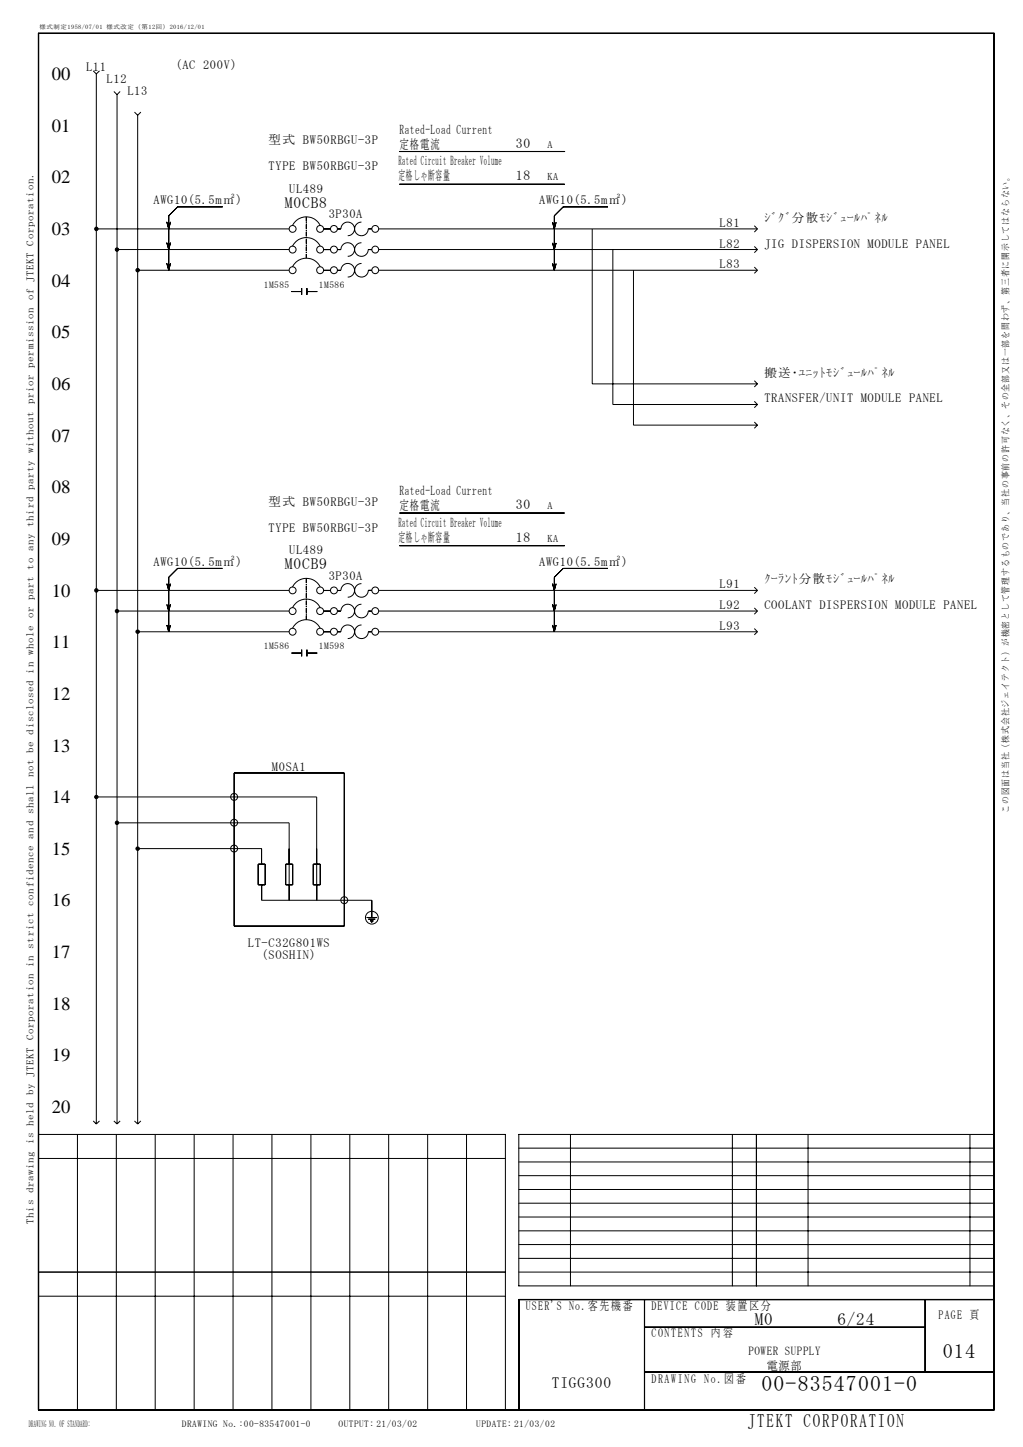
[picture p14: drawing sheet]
<svg xmlns="http://www.w3.org/2000/svg" width="210mm" height="297mm" viewBox="0 0 210 297" stroke-linecap="round" stroke-linejoin="round" font-family="sans-serif">
<defs><g id="words">
<text font-size="4.5" x="156.3" y="285.6">00-83547001-0</text>
<text font-size="4.2" x="193.5" y="278.8">014</text>
<text font-size="3.9" x="153.5" y="292.9">JTEKT CORPORATION</text>
<g font-size="3.8">
<text x="10.7" y="16.4">00</text>
<text x="10.7" y="27.1">01</text>
<text x="10.7" y="37.7">02</text>
<text x="10.7" y="48.3">03</text>
<text x="10.7" y="58.9">04</text>
<text x="10.7" y="69.5">05</text>
<text x="10.7" y="80.1">06</text>
<text x="10.7" y="90.7">07</text>
<text x="10.7" y="101.3">08</text>
<text x="10.7" y="111.9">09</text>
<text x="10.7" y="122.5">10</text>
<text x="10.7" y="133.1">11</text>
<text x="10.7" y="143.7">12</text>
<text x="10.7" y="154.3">13</text>
<text x="10.7" y="164.9">14</text>
<text x="10.7" y="175.5">15</text>
<text x="10.7" y="186.1">16</text>
<text x="10.7" y="196.7">17</text>
<text x="10.7" y="207.3">18</text>
<text x="10.7" y="217.9">19</text>
<text x="10.7" y="228.5">20</text>
</g>
<g font-size="3.5">
<text x="154.9" y="272">M0</text>
<text x="171.9" y="272">6/24</text>
</g>
<g font-size="3.2">
<text x="58.5" y="42.7">M0CB8</text>
<text x="58.5" y="116.9">M0CB9</text>
<text x="113.3" y="285">TIGG300</text>
</g>
<g font-size="2.8">
<text x="82" y="27.4">Rated-Load Current</text>
<text x="81.8" y="33.9">Rated Circuit Breaker Volume</text>
<text x="82" y="30.5">定格電流</text>
<text x="105.9" y="30.3">30</text>
<text x="81.8" y="37">定格しゃ断容量</text>
<text x="105.9" y="37">18</text>
<text x="82" y="101.6">Rated-Load Current</text>
<text x="82" y="104.7">定格電流</text>
<text x="105.9" y="104.5">30</text>
<text x="81.8" y="108.1">Rated Circuit Breaker Volume</text>
<text x="81.8" y="111.3">定格しゃ断容量</text>
<text x="105.9" y="111.2">18</text>
</g>
<g font-size="2.6">
<text x="17.7" y="14.6">L11</text>
<text x="21.9" y="17.1">L12</text>
<text x="36" y="14.3">(AC 200V)</text>
<text x="26.1" y="19.6">L13</text>
<text x="55.1" y="29.6">型式 BW50RBGU-3P</text>
<text x="55.1" y="34.9">TYPE BW50RBGU-3P</text>
<text x="31.5" y="41.9">AWG10(5.5m㎡)</text>
<text x="59.4" y="39.6">UL489</text>
<text x="110.7" y="41.9">AWG10(5.5m㎡)</text>
<text x="67.5" y="44.8">3P30A</text>
<text x="147.7" y="46.6">L81</text>
<text x="156.9" y="45.5">ｼﾞｸﾞ分散ﾓｼﾞｭｰﾙﾊﾟﾈﾙ</text>
<text x="147.7" y="50.8">L82</text>
<text x="156.9" y="50.8">JIG DISPERSION MODULE PANEL</text>
<text x="147.7" y="55.1">L83</text>
<text x="156.9" y="77.3">搬送･ﾕﾆｯﾄﾓｼﾞｭｰﾙﾊﾟﾈﾙ</text>
<text x="156.9" y="82.6">TRANSFER/UNIT MODULE PANEL</text>
<text x="55.1" y="103.8">型式 BW50RBGU-3P</text>
<text x="55.1" y="109.1">TYPE BW50RBGU-3P</text>
<text x="59.4" y="113.8">UL489</text>
<text x="31.5" y="116.1">AWG10(5.5m㎡)</text>
<text x="67.5" y="119">3P30A</text>
<text x="110.7" y="116.1">AWG10(5.5m㎡)</text>
<text x="156.9" y="119.7">ｸｰﾗﾝﾄ分散ﾓｼﾞｭｰﾙﾊﾟﾈﾙ</text>
<text x="147.7" y="120.8">L91</text>
<text x="147.7" y="125">L92</text>
<text x="156.9" y="125">COOLANT DISPERSION MODULE PANEL</text>
<text x="147.7" y="129.3">L93</text>
<text x="55.8" y="158.2">M0SA1</text>
<text x="50.9" y="194.5">LT-C32G801WS</text>
<text x="53.7" y="196.9">(SOSHIN)</text>
<text x="107.9" y="268.9">USER'S No.客先機番</text>
<text x="133.7" y="268.9">DEVICE CODE 装置区分</text>
<text x="133.7" y="274.5">CONTENTS 内 容</text>
<text x="192.7" y="270.7">PAGE 頁</text>
<text x="133.7" y="283.8">DRAWING No.図 番</text>
</g>
<g font-size="2.5">
<text x="153.6" y="278.1">POWER SUPPLY</text>
<text x="157.4" y="281.3">電源部</text>
</g>
<g font-size="2.1">
<text x="112.4" y="30.3">A</text>
<text x="112.4" y="37">KA</text>
<text x="112.4" y="104.5">A</text>
<text x="112.4" y="111.3">KA</text>
<text x="6.9" y="251.2" transform="rotate(-90 6.9 251.2)">This drawing is held by JTEKT Corporation in strict confidence and shall not be disclosed in whole or part to any third party without prior permission of JTEKT Corporation.</text>
</g>
<g font-size="1.9">
<text x="54.2" y="59.1">1M585</text>
<text x="65.5" y="59.1">1M586</text>
<text x="54.2" y="133.3">1M586</text>
<text x="65.5" y="133.3">1M598</text>
<text x="207.1" y="166.9" transform="rotate(-90 207.1 166.9)">この図面は当社（株式会社ジェイテクト）が機密として管理するものであり、当社の事前の許可なく、その全部又は一部を問わず、第三者に開示してはならない。</text>
<text x="5.9" y="293">DRAWING NO. OF STANDARD:</text>
<text x="37.3" y="293">DRAWING No.:00-83547001-0</text>
<text x="69.5" y="293">OUTPUT: 21/03/02</text>
<text x="97.8" y="293">UPDATE: 21/03/02</text>
</g>
<text font-size="1.3" x="8.1" y="6">様式制定1958/07/01 様式改定（第12回）2016/12/01</text>
</g></defs>
<g fill="none" stroke="#000" stroke-width=".21">
<path d="M7.9 6.8v282.6M7.9 6.8h196.1v282.6h-196.1zM7.9 6.9h196.1M19.1 14.5l.7 .7M19.8 15.2v215.5M20.4 14.5l-.6 .7M23.4 18.8l.6 .6M24 19.4v211.3M24.7 18.8l-.7 .6M204.1 6.8v282.6M27.6 23l.7 .7M28.3 23.7v207"/>
<path d="M28.9 23l-.6 .7M82 31.1h33.9M82 37.8h33.9M19.8 47h39.6M24 51.2h35.4M28.3 55.5h31.1M34.2 49.8l.4 1.4 .4-1.3M34.2 45.6l.4 1.4 .4-1.4M34.2 54.1l.4 1.4M35 54.1l-.4 1.4M36.5 42.5h9.2M45.7 42.5h-9.2l-1.9 1.8v11.2"/>
<path d="M59.8 59.8h2.1M59.8 59.9h2.1M61.9 59.1v1.4M63 59.1v1.4M63 59.8h2.1M63 59.9h2.1M65.7 46.3a3.2 3.2 0 0 0-2.8-1.8 3.2 3.2 0 0 0-2.9 1.8M65.7 50.5a3.2 3.2 0 0 0-2.8-1.7 3.2 3.2 0 0 0-2.9 1.7M65.7 54.8a3.2 3.2 0 0 0-2.8-1.8 3.2 3.2 0 0 0-2.9 1.8M66.4 47h1.4M66.4 51.2h1.4M66.4 55.5h1.4"/>
<path d="M69.3 47h.7M69.3 51.2h.7M69.3 55.5h.7M70 47a1.4 1.4 0 0 1 1.4-1.4 1.4 1.4 0 0 1 1.4 1.4 1.4 1.4 0 0 1-1.4 1.4M70 51.2a1.4 1.4 0 0 1 1.4-1.4 1.4 1.4 0 0 1 1.4 1.4 1.4 1.4 0 0 1-1.4 1.4M70 55.5a1.4 1.4 0 0 1 1.4-1.4 1.4 1.4 0 0 1 1.4 1.4 1.4 1.4 0 0 1-1.4 1.4M71.4 48.4h.1M71.4 52.6h.1M71.4 56.9h.1M74.2 45.6a1.4 1.4 0 0 0-1.4 1.4 1.4 1.4 0 0 0 1.4 1.4 1.4 1.4 0 0 0 1.4-1.4h.7M74.2 54.1a1.4 1.4 0 0 0-1.4 1.4 1.4 1.4 0 0 0 1.4 1.4 1.4 1.4 0 0 0 1.4-1.4h.7M74.2 49.8a1.4 1.4 0 0 0-1.4 1.4 1.4 1.4 0 0 0 1.4 1.4 1.4 1.4 0 0 0 1.4-1.4h.7"/>
<path d="M74.2 54.1h.1M75.6 55.5h.7M75.6 47h.7M77.7 47h77.8M77.7 51.2h77.8M77.7 55.5h77.8M113.4 49.8l.4 1.4 .4-1.3M113.4 45.6l.4 1.4 .4-1.4M113.4 54.1l.4 1.4M113.8 44.3v11.2M114.2 54.1l-.4 1.4M115.6 42.5h9.2"/>
<path d="M121.6 47v31.8h33.9M124.8 42.5h-9.2l-1.8 1.8v11.2M125.8 51.2v31.8h29.7M130 55.5v31.8h25.5M154.8 46.3l.7 .7M154.8 50.6l.7 .6M154.8 54.8l.7 .7M155.5 47l-.7 .6M155.5 51.2l-.7 .7M155.5 55.5l-.7 .6M154.8 78.1l.7 .7M155.5 78.8l-.7 .6"/>
<path d="M154.8 82.4l.7 .6M154.8 86.6l.7 .7M155.5 83l-.7 .7M155.5 87.3l-.7 .6M35 119.8l-.4 1.4-.4-1.4 .4 1.4M45.7 116.7h-9.2l-1.9 1.8v11.2M74.2 119.8a1.4 1.4 0 0 0-1.4 1.4 1.4 1.4 0 0 0 1.4 1.4 1.4 1.4 0 0 0 1.4-1.4h.7M82 105.3h33.9M82 112h33.9M113.4 119.8l.4 1.4 .4-1.4M113.8 118.5v11.2M124.8 116.7h-9.2l-1.8 1.8v11.2"/>
<path d="M19.8 121.2h39.6M24 125.4h35.4M28.3 129.7h31.1M34.2 124.1l.4 1.3 .4-1.3M34.2 128.3l.4 1.4M35 128.3l-.4 1.4M59.8 134h2.1M59.8 134.1h2.1M61.9 133.3v1.4M63 133.3v1.4M63 134h2.1M63 134.1h2.1"/>
<path d="M65.7 120.5a3.2 3.2 0 0 0-2.8-1.8 3.2 3.2 0 0 0-2.9 1.8M65.7 124.7a3.2 3.2 0 0 0-2.8-1.7 3.2 3.2 0 0 0-2.9 1.8M65.7 129a3.2 3.2 0 0 0-2.8-1.8 3.2 3.2 0 0 0-2.9 1.8M66.4 121.2h1.4M66.4 125.4h1.4M66.4 125.5h1.4M66.4 129.7h1.4M69.3 121.2h.7M69.3 125.4h.7M69.3 125.5h.7M69.3 129.7h.7M70 121.2a1.4 1.4 0 0 1 1.4-1.4 1.4 1.4 0 0 1 1.4 1.4 1.4 1.4 0 0 1-1.4 1.4"/>
<path d="M70 125.4a1.4 1.4 0 0 1 1.4-1.4 1.4 1.4 0 0 1 1.4 1.4 1.4 1.4 0 0 1-1.4 1.4M70 129.7a1.4 1.4 0 0 1 1.4-1.4 1.4 1.4 0 0 1 1.4 1.4 1.4 1.4 0 0 1-1.4 1.4M71.4 122.6h.1M71.4 126.8h.1M71.4 131.1h.1M74.2 124a1.4 1.4 0 0 0-1.4 1.4 1.4 1.4 0 0 0 1.4 1.4 1.4 1.4 0 0 0 1.4-1.4l.7 .1M74.2 128.3a1.4 1.4 0 0 0-1.4 1.4 1.4 1.4 0 0 0 1.4 1.4 1.4 1.4 0 0 0 1.4-1.4h.7M74.2 128.3h.1M75.6 129.7h.7M75.6 121.2h.7M77.7 121.2h77.8M77.7 125.4h77.8"/>
<path d="M77.7 129.7h77.8M113.4 124.1l.4 1.3 .4-1.3M113.4 128.3l.4 1.4M114.2 128.3l-.4 1.4M154.8 120.5l.7 .7M154.8 124.8l.7 .6M154.8 129l.7 .7M155.5 121.2l-.7 .7M155.5 125.4l-.7 .7M155.5 129.7l-.7 .6M48 158.7h22.7v31.4h-22.7zM48.1 158.7v31.4"/>
<path d="M19.8 163.6h45.2v21.2M24 168.9h35.4v15.9M28.3 174.2h25.4v3.2M53 177.4v4.2M53 177.4h1.4v4.2h-1.4zM58.7 177.4h1.4v4.2h-1.4zM59.3 174.2v3.2M64.3 177.4h1.4v4.2h-1.4zM65 174.2v3.2M53.7 181.6v3.2h22.6v3.5M53.7 181.6v3.2M75.3 188.3h2.1"/>
<path d="M75.3 188.4h2.1M75.6 188.7h1.4M76 189h.7M76.3 189v.4M7.9 232.9h95.8v56.5M7.9 237.8h95.8M15.9 232.9v56.5M19.1 230.1l.7 .6M20.4 230.1l-.6 .6M23.4 230.1l.6 .6M23.9 232.9v56.5M24.7 230.1l-.7 .6"/>
<path d="M27.6 230.1l.7 .6M28.9 230.1l-.6 .6M31.9 232.9v56.5M39.9 232.9v56.5M47.8 232.9v56.5M55.8 232.9v56.5M63.8 232.9v56.5M71.8 232.9v56.5M79.8 232.9v56.5M87.8 232.9v56.5M95.8 232.9v56.5M106.5 238.5h97.5"/>
<path d="M106.5 235.7h97.5M117.1 232.9v31.1M150.3 232.9v31.1M155.3 232.9v31.1M165.9 232.9v31.1M199.1 232.9v31.1M204 232.9h-97.5v31.1h97.5M106.5 258.3h97.5M106.5 255.5h97.5M106.5 252.7h97.5M106.5 249.8h97.5M106.5 247h97.5"/>
<path d="M106.5 244.2h97.5M106.5 241.3h97.5M7.9 261.1h95.8M7.9 266.1h95.8M106.5 261.1h97.5M106.5 266.7h97.5M106.5 266.8v22.6M132.3 266.8v22.6M132.3 272.5h57.6M132.3 272.4h57.6M189.9 266.8v14.8M204 266.8h-97.5v22.6"/>
<path d="M7.9 289.5h196.1M132.3 281.6h71.7"/>
<circle cx="60.1" cy="55.5" r=".71"/>
<circle cx="60.1" cy="51.2" r=".71"/>
<circle cx="60.1" cy="47" r=".71"/>
<circle cx="65.7" cy="51.2" r=".71"/>
<circle cx="65.7" cy="55.5" r=".71"/>
<circle cx="65.7" cy="47" r=".71"/>
<circle cx="68.5" cy="55.5" r=".71"/>
<circle cx="68.5" cy="51.2" r=".71"/>
<circle cx="68.5" cy="47" r=".71"/>
<circle cx="77" cy="51.2" r=".7"/>
<circle cx="77" cy="55.5" r=".7"/>
<circle cx="77" cy="47" r=".7"/>
<circle cx="60.1" cy="125.4" r=".71"/>
<circle cx="60.1" cy="129.7" r=".71"/>
<circle cx="60.1" cy="121.2" r=".71"/>
<circle cx="65.7" cy="125.4" r=".71"/>
<circle cx="65.7" cy="129.7" r=".71"/>
<circle cx="65.7" cy="121.2" r=".71"/>
<circle cx="68.5" cy="129.7" r=".71"/>
<circle cx="68.5" cy="125.4" r=".71"/>
<circle cx="68.5" cy="121.2" r=".71"/>
<circle cx="77" cy="129.7" r=".7"/>
<circle cx="77" cy="125.4" r=".7"/>
<circle cx="77" cy="121.2" r=".7"/>
<circle cx="48.1" cy="163.6" r=".71"/>
<circle cx="48.1" cy="174.2" r=".71"/>
<circle cx="48.1" cy="168.9" r=".71"/>
<circle cx="70.7" cy="184.8" r=".71"/>
<circle cx="76.3" cy="188.4" r="1.31"/>
</g>
<path d="M62.9 44.5v8.5M62.9 118.7v8.5" fill="none" stroke="#000" stroke-width=".21" stroke-dasharray="1 .2 .2 .2" stroke-linecap="butt"/>
<g fill="#000" stroke="#000" stroke-width=".21">
<circle cx="19.8" cy="47" r=".36"/>
<circle cx="24" cy="51.2" r=".35"/>
<circle cx="28.3" cy="55.5" r=".36"/>
<circle cx="19.8" cy="121.2" r=".36"/>
<circle cx="24" cy="125.4" r=".35"/>
<circle cx="28.3" cy="129.7" r=".36"/>
<circle cx="19.8" cy="163.6" r=".35"/>
<circle cx="24" cy="168.9" r=".36"/>
<circle cx="28.3" cy="174.2" r=".36"/>
</g>
<use href="#words"/>
</svg>
